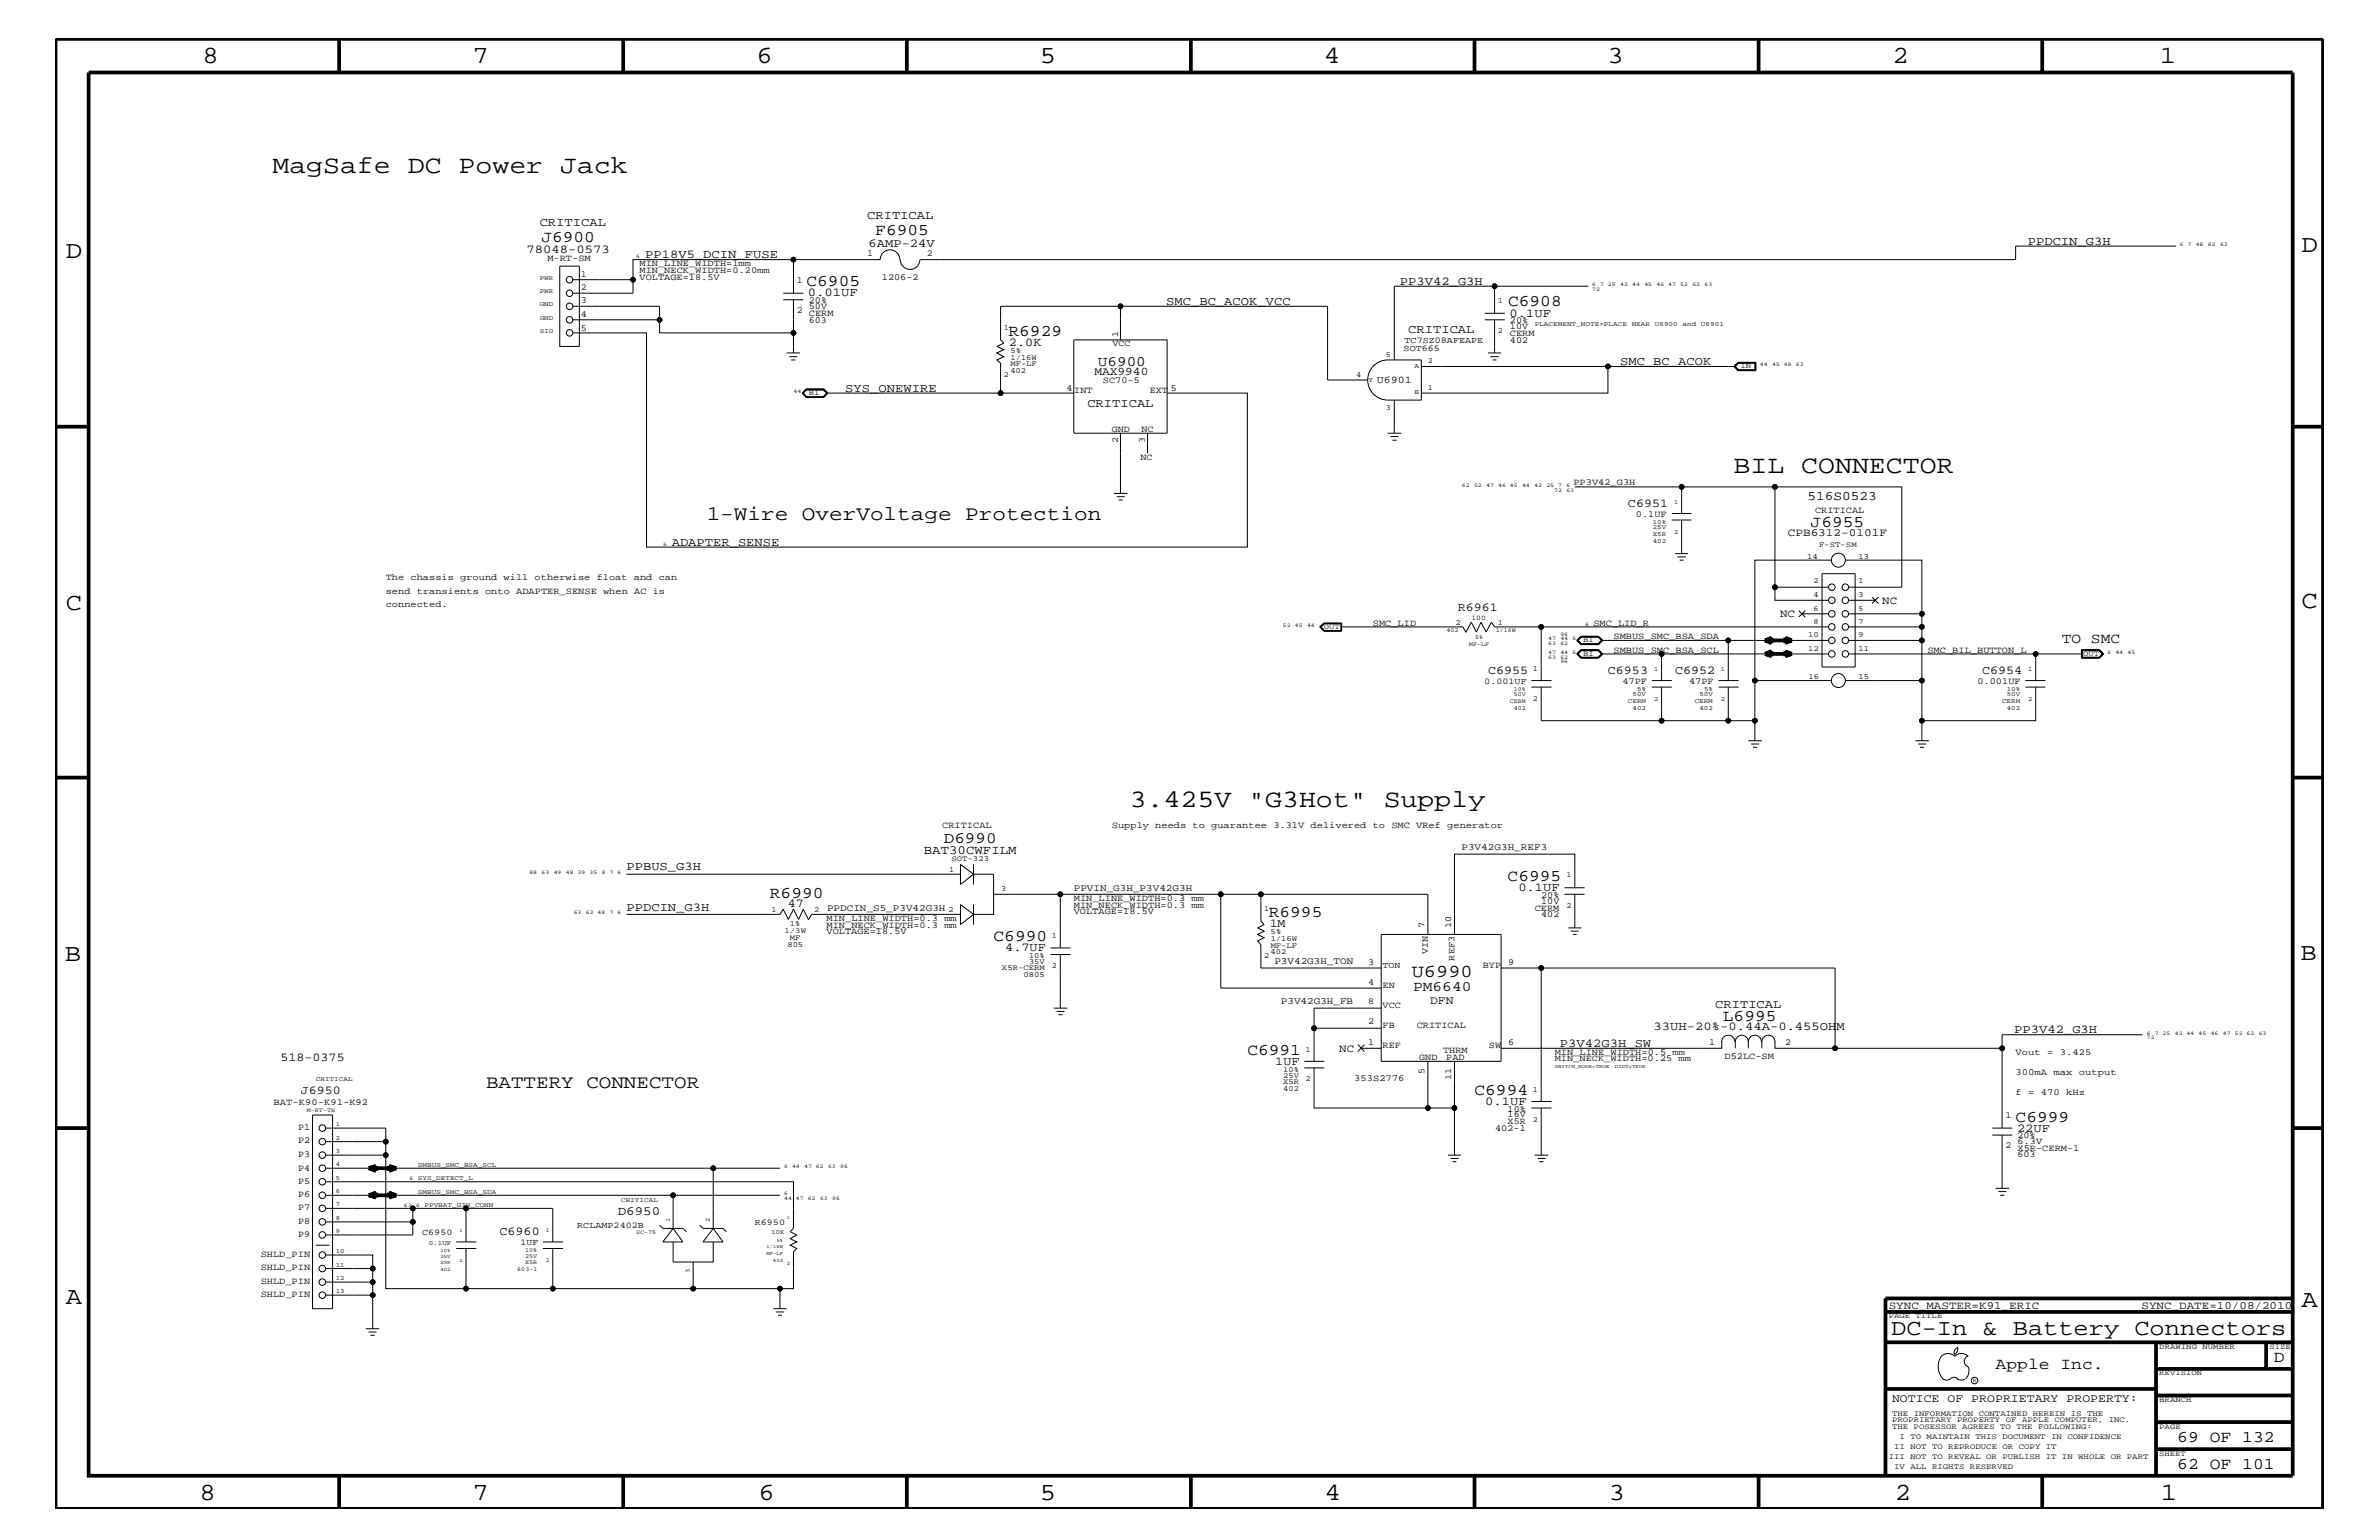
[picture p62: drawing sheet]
<svg xmlns="http://www.w3.org/2000/svg" width="432mm" height="279mm" viewBox="0 0 432 279" stroke-linecap="round" stroke-linejoin="round" font-family="sans-serif">
<defs><g id="words">
<g font-size="4.6">
<text x="49.4" y="31.4">MagSafe DC Power Jack</text>
<text x="314.6" y="85.9">BIL CONNECTOR</text>
<text x="205.1" y="146.5">3.425V &quot;G3Hot&quot; Supply</text>
</g>
<g font-size="4.5">
<text x="36.7" y="11.5">8</text>
<text x="85.8" y="11.5">7</text>
<text x="137.3" y="11.5">6</text>
<text x="188.7" y="11.5">5</text>
<text x="240.3" y="11.5">4</text>
<text x="291.8" y="11.5">3</text>
<text x="343.5" y="11.5">2</text>
<text x="392" y="11.5">1</text>
<text x="11.9" y="46.8">D</text>
<text x="417.8" y="45.7">D</text>
<text x="11.9" y="110.6">C</text>
<text x="417.7" y="110.3">C</text>
<text x="11.8" y="174.3">B</text>
<text x="417.6" y="174.2">B</text>
<text x="11.9" y="236.7">A</text>
<text x="417.7" y="237.1">A</text>
<text x="36.2" y="272.1">8</text>
<text x="85.8" y="272.1">7</text>
<text x="137.7" y="272.1">6</text>
<text x="188.7" y="272.1">5</text>
<text x="240.4" y="272.1">4</text>
<text x="292" y="272.1">3</text>
<text x="343.9" y="272.1">2</text>
<text x="392.2" y="272.1">1</text>
</g>
<text font-size="4.1" x="343.3" y="242.3">DC-In &amp; Battery Connectors</text>
<text font-size="3.7" x="128.3" y="94.3">1-Wire OverVoltage Protection</text>
<text font-size="3.4" x="88.2" y="197.4">BATTERY CONNECTOR</text>
<text font-size="3.3" x="256.2" y="177.3">U6990</text>
<g font-size="3">
<text x="98.3" y="44">J6900</text>
<text x="158.9" y="42.7">F6905</text>
<text x="146.4" y="51.9">C6905</text>
<text x="273.7" y="55.6">C6908</text>
<text x="183" y="60.9">R6929</text>
<text x="328.6" y="95.6">J6955</text>
<text x="273.6" y="159.9">C6995</text>
<text x="139.7" y="162.8">R6990</text>
<text x="230.3" y="166.4">R6995</text>
<text x="180.3" y="170.7">C6990</text>
<text x="312.7" y="185.2">L6995</text>
<text x="226.4" y="191.4">C6991</text>
<text x="267.6" y="198.7">C6994</text>
<text x="365.8" y="203.5">C6999</text>
<text x="362.2" y="248.4">Apple Inc.</text>
<text x="412.7" y="247.1">D</text>
<text x="395.2" y="261.6">69 OF 132</text>
<text x="395.2" y="266.6">62 OF 101</text>
</g>
<text font-size="2.9" x="171.3" y="153">D6990</text>
<g font-size="2.6">
<text x="199.3" y="66.4">U6900</text>
<text x="374.2" y="116.6">TO SMC</text>
<text x="256.5" y="179.9">PM6640</text>
</g>
<text font-size="2.4" x="328" y="90.7">516S0523</text>
<g font-size="2.3">
<text x="167.7" y="154.9">BAT30CWFILM</text>
<text x="112.1" y="220.4">D6950</text>
</g>
<g font-size="2.2">
<text x="98" y="41">CRITICAL</text>
<text x="157.4" y="39.8">CRITICAL</text>
<text x="95.6" y="45.9">78048-0573</text>
<text x="117.1" y="46.8">PP18V5_DCIN_FUSE</text>
<text x="157.6" y="44.7">6AMP-24V</text>
<text x="368" y="44.4">PPDCIN_G3H</text>
<text x="146.6" y="53.8">0.01UF</text>
<text x="254.1" y="51.7">PP3V42_G3H</text>
<text x="211.7" y="55.3">SMC_BC_ACOK_VCC</text>
<text x="274" y="57.4">0.1UF</text>
<text x="183.1" y="62.8">2.0K</text>
<text x="255.6" y="60.4">CRITICAL</text>
<text x="153.4" y="71.1">SYS_ONEWIRE</text>
<text x="294" y="66.2">SMC_BC_ACOK</text>
<text x="197.4" y="73.8">CRITICAL</text>
<text x="295.5" y="92">C6951</text>
<text x="121.9" y="99">ADAPTER_SENSE</text>
<text x="264.6" y="110.8">R6961</text>
<text x="270.1" y="122.3">C6955</text>
<text x="291.8" y="122.3">C6953</text>
<text x="304" y="122.3">C6952</text>
<text x="359.7" y="122.3">C6954</text>
<text x="113.7" y="157.9">PPBUS_G3H</text>
<text x="275.6" y="161.7">0.1UF</text>
<text x="113.7" y="165.2">PPDCIN_G3H</text>
<text x="143" y="164.5">47</text>
<text x="182.5" y="172.6">4.7UF</text>
<text x="230.5" y="168.2">1M</text>
<text x="311.3" y="182.9">CRITICAL</text>
<text x="283.1" y="189.9">P3V42G3H_SW</text>
<text x="300.1" y="186.9">33UH-20%-0.44A-0.455OHM</text>
<text x="365.6" y="187.5">PP3V42_G3H</text>
<text x="50.9" y="192.6">518-0375</text>
<text x="231.5" y="193.2">1UF</text>
<text x="54.6" y="198.5">J6950</text>
<text x="269.6" y="200.4">0.1UF</text>
<text x="366.1" y="205.3">22UF</text>
<text x="90.7" y="224.1">C6960</text>
</g>
<g font-size="2.1">
<text x="198.6" y="68.1">MAX9940</text>
<text x="259.6" y="182.2">DFN</text>
<text x="343.4" y="254.4">NOTICE OF PROPRIETARY PROPERTY:</text>
</g>
<g font-size="2">
<text x="324.5" y="97.3">CPB6312-0101F</text>
<text x="323.1" y="112">NC</text>
<text x="341.6" y="109.5">NC</text>
<text x="243.1" y="190.8">NC</text>
<text x="342.8" y="237.4">SYNC_MASTER=K91_ERIC</text>
<text x="388.7" y="237.4">SYNC_DATE=10/08/2010</text>
</g>
<text font-size="1.9" x="249.9" y="69.5">U6901</text>
<g font-size="1.8">
<text x="265.3" y="154.3">P3V42G3H_REF3</text>
<text x="194.9" y="161.6">PPVIN_G3H_P3V42G3H</text>
<text x="150.1" y="165.2">PPDCIN_S5_P3V42G3H</text>
<text x="231.3" y="174.9">P3V42G3H_TON</text>
<text x="232.5" y="182.2">P3V42G3H_FB</text>
</g>
<g font-size="1.7">
<text x="99.4" y="47.4">M-RT-SM</text>
<text x="157.4" y="46.5">1</text>
<text x="168.2" y="46.5">2</text>
<text x="105.4" y="50.2">1</text>
<text x="105.4" y="52.7">2</text>
<text x="116.1" y="50.7">VOLTAGE=18.5V</text>
<text x="116.1" y="48.3">MIN_LINE_WIDTH=1mm</text>
<text x="116.1" y="49.6">MIN_NECK_WIDTH=0.20mm</text>
<text x="144.6" y="51.3">1</text>
<text x="160.1" y="50.7">1206-2</text>
<text x="105.4" y="55.1">3</text>
<text x="105.4" y="57.5">4</text>
<text x="105.4" y="60">5</text>
<text x="144.6" y="56.8">2</text>
<text x="146.8" y="58.5">603</text>
<text x="146.8" y="57.3">CERM</text>
<text x="146.8" y="56.1">50V</text>
<text x="146.8" y="55">20%</text>
<text x="274.1" y="59.7">10V</text>
<text x="274.1" y="58.6">20%</text>
<text x="201.9" y="62.9">VCC</text>
<text x="202.9" y="61.1" transform="rotate(-90 202.9 61.1)">1</text>
<text x="274.1" y="62.2">402</text>
<text x="274.1" y="60.9">CERM</text>
<text x="193.5" y="70.9">4</text>
<text x="195" y="71.3">INT</text>
<text x="200.2" y="69.5">SC70-5</text>
<text x="208.7" y="71.3">EXT</text>
<text x="212.5" y="70.9">5</text>
<text x="201.8" y="78.4">GND</text>
<text x="202.9" y="80.4" transform="rotate(-90 202.9 80.4)">2</text>
<text x="207" y="83.5">NC</text>
<text x="207.2" y="78.3">NC</text>
<text x="207.8" y="80.5" transform="rotate(-90 207.8 80.5)">3</text>
<text x="285.6" y="88.1">PP3V42_G3H</text>
<text x="296.9" y="93.8">0.1UF</text>
<text x="329.4" y="93.2">CRITICAL</text>
<text x="70" y="105.3">The chassis ground will otherwise float and can</text>
<text x="70" y="107.7">send transients onto ADAPTER_SENSE when AC is</text>
<text x="70" y="110.2">connected.</text>
<text x="249.2" y="113.6">SMC_LID</text>
<text x="289.2" y="113.6">SMC_LID_R</text>
<text x="292.9" y="115.9">SMBUS_SMC_BSA_SDA</text>
<text x="292.9" y="118.4">SMBUS_SMC_BSA_SCL</text>
<text x="349.8" y="118.4">SMC_BIL_BUTTON_L</text>
<text x="294.5" y="124.1">47PF</text>
<text x="306.6" y="124.1">47PF</text>
<text x="358.9" y="124.1">0.001UF</text>
<text x="171" y="150.1">CRITICAL</text>
<text x="201.8" y="150.1">Supply needs to guarantee 3.31V delivered to SMC VRef generator</text>
<text x="150" y="167.1">MIN_LINE_WIDTH=0.3 mm</text>
<text x="194.9" y="164.7">MIN_NECK_WIDTH=0.3 mm</text>
<text x="194.9" y="163.5">MIN_LINE_WIDTH=0.3 mm</text>
<text x="194.9" y="165.9">VOLTAGE=18.5V</text>
<text x="278.6" y="165.2">CERM</text>
<text x="279.7" y="166.4">402</text>
<text x="279.7" y="162.8">20%</text>
<text x="279.7" y="163.9">10V</text>
<text x="150" y="169.5">VOLTAGE=18.5V</text>
<text x="150" y="168.3">MIN_NECK_WIDTH=0.3 mm</text>
<text x="258.6" y="168.3" transform="rotate(-90 258.6 168.3)">7</text>
<text x="259.2" y="173.1" transform="rotate(-90 259.2 173.1)">VIN</text>
<text x="263.4" y="168.3" transform="rotate(-90 263.4 168.3)">10</text>
<text x="248.3" y="178.7">4</text>
<text x="248.3" y="175">3</text>
<text x="251" y="179.3">EN</text>
<text x="264" y="174.3" transform="rotate(-90 264 174.3)">REF3</text>
<text x="269.2" y="175.6">BYP</text>
<text x="273.7" y="175">9</text>
<text x="248.3" y="185.9">2</text>
<text x="248.3" y="182.2">8</text>
<text x="251" y="182.9">VCC</text>
<text x="248.3" y="189.5">1</text>
<text x="251" y="186.5">FB</text>
<text x="251" y="190.2">REF</text>
<text x="257.1" y="186.5">CRITICAL</text>
<text x="261.9" y="191.1">THRM</text>
<text x="270.3" y="190.2">SW</text>
<text x="273.7" y="189.5">6</text>
<text x="282.2" y="191.4">MIN_LINE_WIDTH=0.5 mm</text>
<text x="310.2" y="189.5">1</text>
<text x="324" y="189.5">2</text>
<text x="365.8" y="191.4">Vout = 3.425</text>
<text x="245.8" y="196.2">353S2776</text>
<text x="257.6" y="192.3">GND</text>
<text x="258.6" y="194.8" transform="rotate(-90 258.6 194.8)">5</text>
<text x="262.5" y="192.3">PAD</text>
<text x="263.4" y="195.9" transform="rotate(-90 263.4 195.9)">11</text>
<text x="282.2" y="192.6">MIN_NECK_WIDTH=0.25 mm</text>
<text x="313" y="192.1">D52LC-SM</text>
<text x="365.8" y="195">300mA max output</text>
<text x="49.7" y="200.4">BAT-K90-K91-K92</text>
<text x="273.6" y="202.7">16V</text>
<text x="273.6" y="201.7">10%</text>
<text x="273.6" y="204">X5R</text>
<text x="364" y="202.9">1</text>
<text x="365.8" y="198.7">f = 470 kHz</text>
<text x="54.1" y="209.9">P3</text>
<text x="54.1" y="205.1">P1</text>
<text x="54.1" y="207.5">P2</text>
<text x="271.4" y="205.2">402-1</text>
<text x="364" y="208.3">2</text>
<text x="366.2" y="208.8">X5R-CERM-1</text>
<text x="366.2" y="206.5">20%</text>
<text x="366.2" y="207.6">6.3V</text>
<text x="54.1" y="212.4">P4</text>
<text x="54.1" y="214.7">P5</text>
<text x="366.2" y="210">603</text>
<text x="54.1" y="217.2">P6</text>
<text x="54.1" y="219.6">P7</text>
<text x="54.1" y="222">P8</text>
<text x="54.1" y="224.5">P9</text>
<text x="47.3" y="228.1">SHLD_PIN</text>
<text x="47.3" y="230.5">SHLD_PIN</text>
<text x="47.3" y="232.9">SHLD_PIN</text>
<text x="47.3" y="235.4">SHLD_PIN</text>
</g>
<g font-size="1.6">
<text x="254.8" y="63.6">SOT665</text>
<text x="254.9" y="62.2">TC7SZ08AFEAPE</text>
<text x="269.4" y="124.1">0.001UF</text>
<text x="251" y="175.6">TON</text>
<text x="76.6" y="224.1">C6950</text>
<text x="94.5" y="225.9">1UF</text>
<text x="104.8" y="222.9">RCLAMP2402B</text>
<text x="137" y="222.2">R6950</text>
</g>
<g font-size="1.4">
<text x="182.2" y="59.8">1</text>
<text x="271.9" y="55">1</text>
<text x="183.4" y="64">5%</text>
<text x="183.4" y="65.3">1/16W</text>
<text x="251.5" y="64.7">5</text>
<text x="259.2" y="65.9">2</text>
<text x="271.9" y="60.4">2</text>
<text x="146.8" y="71.7">BI</text>
<text x="182.2" y="68.4">2</text>
<text x="183.4" y="67.7">402</text>
<text x="183.4" y="66.5">MF-LF</text>
<text x="246.1" y="68.4">4</text>
<text x="259.2" y="70.7">1</text>
<text x="315.9" y="66.8">IN</text>
<text x="251.5" y="74.4">3</text>
<text x="328" y="101.4">14</text>
<text x="330.2" y="99.3">F-ST-SM</text>
<text x="337.3" y="101.4">13</text>
<text x="329.2" y="105.9">2</text>
<text x="337.3" y="105.9">1</text>
<text x="264.2" y="113.4">2</text>
<text x="271.9" y="113.4">1</text>
<text x="329.2" y="108.3">4</text>
<text x="329.2" y="110.8">6</text>
<text x="329.2" y="113.1">8</text>
<text x="337.3" y="108.3">3</text>
<text x="337.3" y="110.8">5</text>
<text x="337.3" y="113.1">7</text>
<text x="240.3" y="114.2">OUT</text>
<text x="287.4" y="119">BI</text>
<text x="287.4" y="116.5">BI</text>
<text x="328.2" y="115.6">10</text>
<text x="328.2" y="118.1">12</text>
<text x="337.3" y="115.6">9</text>
<text x="337.3" y="118.1">11</text>
<text x="378.1" y="119">OUT</text>
<text x="278.2" y="121.7">1</text>
<text x="328.3" y="123.1">16</text>
<text x="337.3" y="123.1">15</text>
<text x="278.2" y="127.1">2</text>
<text x="172.3" y="158.2">1</text>
<text x="172.7" y="156.2">SOT-323</text>
<text x="181.7" y="161.7">3</text>
<text x="284.3" y="159.2">1</text>
<text x="140" y="165.6">1</text>
<text x="147.7" y="165.6">2</text>
<text x="172.1" y="165.6">2</text>
<text x="229.4" y="165.3">1</text>
<text x="284.3" y="164.7">2</text>
<text x="142.4" y="169.3">1/3W</text>
<text x="142.9" y="171.7">805</text>
<text x="143.4" y="170.5">MF</text>
<text x="143.4" y="168.1">1%</text>
<text x="186.8" y="173.8">10%</text>
<text x="190.9" y="170.1">1</text>
<text x="229.4" y="173.8">2</text>
<text x="230.6" y="169.5">5%</text>
<text x="230.6" y="173.2">402</text>
<text x="230.6" y="170.7">1/16W</text>
<text x="230.6" y="172">MF-LF</text>
<text x="181.9" y="176.1">X5R-CERM</text>
<text x="185.8" y="177.3">0805</text>
<text x="186.8" y="174.9">35V</text>
<text x="190.9" y="175.6">2</text>
<text x="237" y="190.8">1</text>
<text x="232.9" y="197.9">402</text>
<text x="232.9" y="195.5">25V</text>
<text x="232.9" y="196.7">X5R</text>
<text x="232.9" y="194.4">10%</text>
<text x="237" y="196.2">2</text>
<text x="278.2" y="198.1">1</text>
<text x="278.2" y="203.5">2</text>
<text x="342.8" y="239.2">PAGE TITLE</text>
<text x="391.9" y="244.7">DRAWING NUMBER</text>
<text x="411.9" y="244.7">SIZE</text>
<text x="391.9" y="249.5">REVISION</text>
<text x="343.4" y="256.8">THE INFORMATION CONTAINED HEREIN IS THE</text>
<text x="391.9" y="254.4">BRANCH</text>
<text x="343.4" y="259.3">THE POSESSOR AGREES TO THE FOLLOWING:</text>
<text x="343.4" y="258">PROPRIETARY PROPERTY OF APPLE COMPUTER, INC.</text>
<text x="343.8" y="262.9">II NOT TO REPRODUCE OR COPY IT</text>
<text x="344.8" y="261.1">I TO MAINTAIN THIS DOCUMENT IN CONFIDENCE</text>
<text x="391.9" y="259.3">PAGE</text>
<text x="342.8" y="264.7">III NOT TO REVEAL OR PUBLISH IT IN WHOLE OR PART</text>
<text x="343.8" y="266.6">IV ALL RIGHTS RESERVED</text>
<text x="391.9" y="264.1">SHEET</text>
</g>
<g font-size="1.3">
<text x="248.4" y="69.3">Y</text>
<text x="256.7" y="71.6">B</text>
<text x="256.7" y="66.8">A</text>
<text x="267.1" y="112.5">100</text>
</g>
<g font-size="1.2">
<text x="98" y="53.2">PWR</text>
<text x="98" y="50.7">PWR</text>
<text x="98" y="55.6">GND</text>
<text x="98" y="58">GND</text>
<text x="278.6" y="59.2">PLACEMENT_NOTE=PLACE</text>
<text x="296.2" y="59.2">NEAR</text>
<text x="300.4" y="59.2">U6900</text>
<text x="305.4" y="59.2">and</text>
<text x="308.7" y="59.2">U6901</text>
<text x="98" y="60.4">SIG</text>
<text x="300" y="95">10%</text>
<text x="303.9" y="91.4">1</text>
<text x="300" y="98.5">402</text>
<text x="300" y="97.3">X5R</text>
<text x="300" y="96">25V</text>
<text x="303.9" y="96.8">2</text>
<text x="297.2" y="125.3">5%</text>
<text x="300.2" y="121.7">1</text>
<text x="309.3" y="125.3">5%</text>
<text x="312.3" y="121.7">1</text>
<text x="364.2" y="125.3">10%</text>
<text x="368.1" y="121.7">1</text>
<text x="295.5" y="127.6">CERM</text>
<text x="296.3" y="128.8">402</text>
<text x="296.3" y="126.4">50V</text>
<text x="300.2" y="127.1">2</text>
<text x="307.6" y="127.6">CERM</text>
<text x="308.4" y="128.8">402</text>
<text x="308.4" y="126.4">50V</text>
<text x="312.3" y="127.1">2</text>
<text x="363.4" y="127.6">CERM</text>
<text x="364.2" y="128.8">402</text>
<text x="364.2" y="126.4">50V</text>
<text x="368.1" y="127.1">2</text>
<text x="57.3" y="196.2">CRITICAL</text>
<text x="61" y="209.2">3</text>
<text x="61" y="206.8">2</text>
<text x="61" y="204.3">1</text>
<text x="61" y="214.1">5</text>
<text x="61" y="211.6">4</text>
<text x="75.9" y="211.7">SMBUS_SMC_BSA_SCL</text>
<text x="75.9" y="214.2">SYS_DETECT_L</text>
<text x="61" y="221.3">8</text>
<text x="61" y="218.9">7</text>
<text x="61" y="216.4">6</text>
<text x="75.9" y="216.6">SMBUS_SMC_BSA_SDA</text>
<text x="77" y="219">PPVBAT_G3H_CONN</text>
<text x="112.7" y="218">CRITICAL</text>
<text x="121.6" y="221.7" transform="rotate(-90 121.6 221.7)">1</text>
<text x="128.9" y="221.7" transform="rotate(-90 128.9 221.7)">2</text>
<text x="61" y="227.4">10</text>
<text x="61" y="223.7">9</text>
<text x="77.8" y="225.9">0.1UF</text>
<text x="140" y="224">10K</text>
<text x="61" y="232.2">12</text>
<text x="61" y="229.8">11</text>
<text x="125.2" y="230.9" transform="rotate(-90 125.2 230.9)">3</text>
<text x="61" y="234.6">13</text>
</g>
<g font-size="1.1">
<text x="262.6" y="114.8">402</text>
<text x="266.7" y="117.2">MF-LF</text>
<text x="267.8" y="115.9">5%</text>
<text x="271.5" y="114.8">1/16W</text>
<text x="274.7" y="125.3">10%</text>
<text x="274.1" y="127.6">CERM</text>
<text x="274.7" y="128.8">402</text>
<text x="274.7" y="126.4">50V</text>
<text x="55.7" y="201.8">M-RT-TH</text>
<text x="95.3" y="227.1">10%</text>
<text x="99.1" y="223.5">1</text>
<text x="115.4" y="224">SC-75</text>
<text x="93.9" y="230.7">603-1</text>
<text x="95.3" y="229.4">X5R</text>
<text x="95.3" y="228.2">25V</text>
<text x="99.1" y="229">2</text>
</g>
<g font-size="1">
<text x="115.5" y="46.8">6</text>
<text x="395.6" y="44.6">6</text>
<text x="397.1" y="44.6">7</text>
<text x="398.5" y="44.6">48</text>
<text x="400.7" y="44.6">62</text>
<text x="402.9" y="44.6">63</text>
<text x="289" y="51.9">6</text>
<text x="289" y="52.9">72</text>
<text x="290.4" y="51.9">7</text>
<text x="291.8" y="51.9">25</text>
<text x="294.1" y="51.9">42</text>
<text x="296.3" y="51.9">44</text>
<text x="298.5" y="51.9">45</text>
<text x="300.7" y="51.9">46 47</text>
<text x="305" y="51.9">52</text>
<text x="307.2" y="51.9">62</text>
<text x="309.4" y="51.9">63</text>
<text x="144" y="71.3">44</text>
<text x="319.4" y="66.5">44</text>
<text x="321.7" y="66.5">45 48</text>
<text x="326" y="66.5">63</text>
<text x="265.3" y="88.3">62</text>
<text x="267.5" y="88.3">52</text>
<text x="269.7" y="88.3">47</text>
<text x="271.9" y="88.3">46 45</text>
<text x="276.3" y="88.3">44</text>
<text x="278.5" y="88.3">42</text>
<text x="280.7" y="88.3">25 7</text>
<text x="282.1" y="89.2">72</text>
<text x="284.3" y="88.3">6</text>
<text x="284.3" y="89.2">63</text>
<text x="120.4" y="99">6</text>
<text x="232.8" y="113.7">52</text>
<text x="235" y="113.7">45</text>
<text x="237.2" y="113.7">44</text>
<text x="287.7" y="113.6">6</text>
<text x="281" y="118.6">47</text>
<text x="281" y="119.5">63</text>
<text x="281" y="116.2">47</text>
<text x="281" y="117">63</text>
<text x="283.2" y="118.6">44</text>
<text x="283.2" y="119.5">62</text>
<text x="283.2" y="116.2">44</text>
<text x="283.2" y="117">62</text>
<text x="283.2" y="115.3">96</text>
<text x="285.4" y="118.6">6</text>
<text x="285.4" y="116.2">6</text>
<text x="382.5" y="118.6">6</text>
<text x="384" y="118.6">44</text>
<text x="386.2" y="118.6">45</text>
<text x="283.2" y="120.3">96</text>
<text x="96.1" y="158.6">88</text>
<text x="98.3" y="158.6">63</text>
<text x="100.5" y="158.6">49</text>
<text x="102.7" y="158.6">48 39</text>
<text x="107" y="158.6">35</text>
<text x="109.2" y="158.6">8</text>
<text x="110.7" y="158.6">7</text>
<text x="112.1" y="158.6">6</text>
<text x="104.1" y="165.9">63</text>
<text x="106.3" y="165.9">62 48</text>
<text x="110.7" y="165.9">7</text>
<text x="112.1" y="165.9">6</text>
<text x="389.6" y="187.7">6</text>
<text x="389.7" y="188.6">72</text>
<text x="391.1" y="187.7">7</text>
<text x="392.5" y="187.7">25</text>
<text x="394.7" y="187.7">42 44</text>
<text x="399.1" y="187.7">45</text>
<text x="401.3" y="187.7">46</text>
<text x="403.5" y="187.7">47</text>
<text x="405.7" y="187.7">52 62</text>
<text x="410" y="187.7">63</text>
<text x="74.3" y="214.2">6</text>
<text x="142.3" y="211.9">6</text>
<text x="143.8" y="211.9">44</text>
<text x="146" y="211.9">47 62</text>
<text x="150.3" y="211.9">63</text>
<text x="152.5" y="211.9">96</text>
<text x="73.3" y="219">63</text>
<text x="75.5" y="219">6</text>
<text x="142.3" y="217.7">44 47</text>
<text x="142.3" y="216.9">6</text>
<text x="146.6" y="217.7">62</text>
<text x="148.9" y="217.7">63</text>
<text x="151.1" y="217.7">96</text>
<text x="358.1" y="250.7">R</text>
</g>
<g font-size=".9">
<text x="282.2" y="193.7">SWITCH_NODE=TRUE</text>
<text x="293.1" y="193.7">DIDT=TRUE</text>
<text x="142.8" y="221.1">1</text>
<text x="79.9" y="227.1">10%</text>
<text x="83.4" y="223.5">1</text>
<text x="139.1" y="227.7">MF-LF</text>
<text x="139.1" y="226.5">1/16W</text>
<text x="141" y="225.3">5%</text>
<text x="79.9" y="229.4">X5R</text>
<text x="79.9" y="230.7">402</text>
<text x="79.9" y="228.2">25V</text>
<text x="83.4" y="229">2</text>
<text x="140.3" y="229">402</text>
<text x="142.8" y="229.6">2</text>
</g>
</g></defs>
<g fill="none" stroke="#000" stroke-width=".18">
<path d="M101.6 48.3h3.6v14.6h-3.6zM104 58h15.7v2.4h24.3M104 50.7h10.9v2.5h-10.9M104 55.6h15.7v2.4M142.2 54.4h3.6M142.2 53.2h3.6M144 54.4v9.6M144 47.1h-29.1v3.6M163.3 47.1a1.78 1.78 0 0 0-1.8-1.8 1.78 1.78 0 0 0-1.7 1.8h-15.8v6.1M163.4 47.1a1.78 1.78 0 0 0 1.8 1.8 1.78 1.78 0 0 0 1.8-1.8M203.4 55.6v6.1M269.5 58h3.6"/>
<path d="M269.5 56.8h3.6M271.3 58v6M271.3 51.9h-18.2v13.4M288.3 51.9h-17v4.9M395 44.6h-29.2v2.5h-198.8M104 60.4h13.3v38.9h109.1v-28h-14.6M142.7 64h2.5M143.3 64.7h1.4M143.6 65.3h.8M145.6 71.3l.8 .8h3.1M145.6 71.3l.7 .8h3.2M145.6 71.3l.8-.7h3.1l.7 .7-.7 .8"/>
<path d="M145.6 71.3l.7-.7h3.2l.8 .7-.8 .8M149.4 70.7h-3l-.6 .6 .6 .7h3M149.4 70.7l.7 .6-.7 .7M149.4 70.7l.6 .6-.6 .7M149.4 70.7h-3l-.7 .6 .7 .7h3M150 71.3h44.9M194.9 61.7h16.9v16.9h-16.9zM203.4 78.6v10.9M208.3 78.6v3.6M248.2 68.9h-7.2v-13.3h-59.4v6.1l.6 .6-1.3 .6 1.3 .5-1.3 .6 1.3 .7-1.3 .6 .7 .6v5.4M251.8 72.6a3.6 3.6 0 0 1-3.6-3.7 3.6 3.6 0 0 1 3.7-3.6h6.1v7.3h-6.1M251.9 78.6h2.4"/>
<path d="M252.4 79.2h1.4M252.7 79.9h.8M253.1 72.6v6M258 66.5h33.8M270.1 64h2.4M270.5 64.7h1.5M270.9 65.3h.7M314.7 66.5l.8-.8h3.2v1.6h-3.2zM315 66.5l.6-.6h2.9v1.2h-2.9zM315 66.5h-23.2v4.8h-33.8M315.5 65.8l-.7 .7 .7 .7M315.5 65.8h3.2"/>
<path d="M315.5 67.2h3.2M315.5 65.8l-.6 .7 .6 .7M318.6 65.8v1.4M202.2 89.5h2.4M202.7 90.1h1.4M203 90.7h.8M285.8 88.3h19.4v4.9M303.4 93.2h3.6M303.4 94.3h3.6M305.2 88.3h40v18.2h-9.7M305.2 94.3v6.1M322.2 88.3v20.6h9.7"/>
<path d="M240.3 113.1l-.7 .6 .7 .8M240.3 113.1l-.8 .6 .8 .8M240.3 113.1h3.2v1.4h-3.2M240.4 113.1l-.6 .6 .6 .7M240.4 113.1l-.7 .6 .7 .7M240.4 113.1h3v1.3h-3M243.4 113.7h22.1l.6 1.1M279.7 113.7h-8.4l-.6-.8-1 1.8-.9-1.8-.8 1.8-1-1.8-.9 1.8M286.2 118.6l.7-.7h3.3l.7 .7-.7 .8h-3.3zM286.2 116.2l.7-.8h3.3l.7 .8-.7 .8h-3.3zM286.3 118.6l.7-.7h3.2l.6 .7-.6 .7h-3.2zM286.3 116.2l.7-.7h3.2l.6 .7-.6 .7h-3.2z"/>
<path d="M286.3 118.6l.7-.6h3.1l.6 .6-.6 .7h-3.1zM286.3 116.2l.7-.7h3.1l.6 .7-.6 .7h-3.1zM286.4 118.6l.6-.5h3.1l.6 .5-.6 .6h-3.1zM286.4 116.2l.6-.6h3.1l.6 .6-.6 .6h-3.1zM290.7 118.6h10.9v4.9M290.7 116.2h41.2M301.6 118.6h30.3M304 100.4h2.4M304.5 101h1.5M304.9 101.6h.7M313.7 116.2v7.3M322.2 106.5h9.7"/>
<path d="M326.5 110.8l1.2 1.2M327.1 111.4h4.8M327.7 110.8l-1.2 1.2M330.7 104.1h6v16.9h-6zM331.9 113.7h-52.2v9.8M332.4 101.6h-13.9v21.9h13.9M335 101.6h13.8v9.8h-13.3M335.5 113.7h13.3v2.5h-13.3M335.5 118.6h34M335.5 108.9h4.9M339.8 108.3l1.2 1.2M341 108.3l-1.2 1.2"/>
<path d="M348.8 111.4v2.3M348.8 116.2v7.3M377.8 117.9h3.3l.7 .7-.7 .8h-3.3zM377.9 117.9v1.4h3.1M377.9 118h3.1l.7 .6-.7 .7M378 118.1h3l.6 .5-.6 .6h-3zM378 118.6h-8.5v4.9M381 117.9l.8 .7-.8 .7M278 123.5h3.6M278 124.7h3.6M279.7 124.7v6.1h21.9M299.8 124.7h3.6"/>
<path d="M299.8 123.5h3.6M301.6 124.7v6.1h12.1M311.9 124.7h3.7M311.9 123.5h3.7M313.7 130.8h4.8M313.7 124.7v6.1M317.3 134.4h2.5M317.8 135h1.5M318.2 135.6h.7M318.5 123.5v10.9M335 123.5h13.8v7.3M347.6 134.4h2.5"/>
<path d="M348.1 135h1.5M348.5 135.6h.8M367.6 124.7h3.7M367.6 123.5h3.7M369.5 124.7v6.1h-20.7v3.6M113.7 158.6h60.6M176.7 158.6l-2.4-1.8v3.7l2.4-1.9h3.6v7.3h-3.6M176.7 156.8v3.7M113.7 165.9h27.9l.6-.9 .9 1.8 .9-1.8 .9 1.8 .9-1.8 .9 1.8M174.3 165.9h-27l-.6 1M174.3 164.1l2.4 1.8-2.4 1.9zM176.7 164.1v3.7"/>
<path d="M180.3 162.2h48.6M190.7 173.2h3.6M190.7 172h3.6M192.4 162.2v9.8M192.4 173.2v9.7M221.6 162.2v17.1h29.1M250.7 169.5h21.8v23.1h-21.8zM259.2 169.5v-7.3h-30.3v4.9l.5 .7-1.1 .5 1.1 .6-1.1 .6 1.1 .6-1.1 .6 .6 .7v4.2h21.8M272.5 175.6h60.6v14.6M279.7 175.6v24.2M284 161.1h3.6M284 162.2h3.6"/>
<path d="M284.6 168.3h2.4M285.1 168.9h1.4M285.5 169.5h.7M285.8 161.1v-6.1h-21.8v14.5M285.8 162.2v6.1M191.3 182.9h2.4M191.8 183.5h1.4M192.1 184.1h.8M236.7 193.7h3.7M236.7 192.6h3.7M238.5 193.7v7.3h20.7M238.5 186.5v6.1"/>
<path d="M246.5 189.5l1.1 1.3M247.1 190.2h3.6M247.6 189.5l-1.1 1.3M250.7 182.9h-12.2v3.6h12.2M259.2 192.6v8.4h4.8v-8.4M278 199.8h3.6M312.5 188.9v1.3h-40M312.5 189a1.19 1.19 0 0 1 1.2-1.2 1.19 1.19 0 0 1 1.2 1.2M315 188.9v1.3M315 189a1.19 1.19 0 0 1 1.1-1.2 1.19 1.19 0 0 1 1.2 1.2 1.19 1.19 0 0 1 1.2-1.2 1.19 1.19 0 0 1 1.2 1.2M317.3 188.9v1.3M319.8 188.9v1.3"/>
<path d="M319.8 189a1.19 1.19 0 0 1 1.2-1.2 1.19 1.19 0 0 1 1.2 1.2M322.2 188.9v1.3h41.2M388.9 187.7h-25.5v17M56.7 202.3h3.7v35.1h-3.7zM59.1 214.4h84.9v8.5l-.6 .6 1.2 .6-1.2 .6 1.2 .6-1.2 .6 1.2 .6-.6 .6v6.7h-18.2v-4.8M59.1 209.6h10.9v24.2h14.6M59.1 207.1h10.9v2.5M59.1 216.9h63.1M59.1 204.7h10.9v2.4M59.1 211.9h70.4M59.1 219.2h15.8M84.6 219.2h-9.7v2.5"/>
<path d="M141.6 216.9h-19.4v6M141.6 211.9h-12.1v11M262.8 209.6h2.4M263.3 210.2h1.5M263.7 210.8h.6M264 201v8.6M278 201h3.6M278.6 209.6h2.4M279.1 210.2h1.4M279.4 210.8h.8M279.7 201v8.6M361.6 204.7h3.7"/>
<path d="M361.6 205.9h3.7M362.2 215.6h2.5M362.7 216.2h1.5M363.1 216.9h.7M363.4 205.9v9.7M57.3 225.9h2.5M59.1 232.6h8.5v2.4h-8.5M59.1 227.7h8.5v2.5h-8.5M59.1 221.7h15.8v2.4h-15.8M67.6 230.2v2.4M67.6 235v6.1M82.8 225.3h3.6"/>
<path d="M82.8 226.5h3.6M84.6 226.5v7.3h15.7M84.6 225.3v-6.1h15.7v6.1M98.6 226.5h3.6M98.6 225.3h3.6M100.3 226.5v7.3h25.5M119.7 222.3l.6 .6h3.7l.6 .6M122.2 222.9l1.8 2.4h-3.7zM122.2 225.3v3.7h7.3v-3.7M127 222.3l.6 .6h3.6l.6 .6M129.5 222.9l1.7 2.4h-3.6zM140.4 237.4h2.3"/>
<path d="M140.8 238h1.5M141.2 238.6h.7M141.6 233.8v3.6M66.4 241.1h2.4M66.9 241.7h1.4M67.2 242.3h.8M352.3 246.1a1.69 1.69 0 0 1 2.5 0 1.72 1.72 0 0 1 2.4 0M352.4 246a3.2 3.2 0 0 0 .4 4.3l.8 .1 .4-.2M354 250.2l.7-.3 .7 .3M355.2 250.2l.7 .2 .7-.2M355.3 244.4v.3a1.18 1.18 0 0 1-.6 1.1M355.4 244.4a.99 .99 0 0 0-.6 1.4"/>
<path d="M357.2 246a1.04 1.04 0 0 0-.7 1 1.04 1.04 0 0 0 .7 1M357.3 248l.1 .7a2.11 2.11 0 0 1-.6 1.5"/>
<circle cx="103.4" cy="53.2" r=".59"/>
<circle cx="103.4" cy="58" r=".59"/>
<circle cx="103.4" cy="50.7" r=".59"/>
<circle cx="103.4" cy="55.6" r=".59"/>
<circle cx="114.9" cy="50.7" r=".42"/>
<circle cx="119.7" cy="58" r=".42"/>
<circle cx="144" cy="47.1" r=".42"/>
<circle cx="203.4" cy="55.6" r=".42"/>
<circle cx="271.3" cy="51.9" r=".42"/>
<circle cx="103.4" cy="60.4" r=".59"/>
<circle cx="144" cy="60.4" r=".42"/>
<circle cx="181.6" cy="71.3" r=".42"/>
<circle cx="291.8" cy="66.5" r=".42"/>
<circle cx="305.2" cy="88.3" r=".42"/>
<circle cx="322.2" cy="88.3" r=".42"/>
<circle cx="279.7" cy="113.7" r=".42"/>
<circle cx="301.6" cy="118.6" r=".42"/>
<circle cx="313.7" cy="116.2" r=".42"/>
<circle cx="322.2" cy="106.5" r=".42"/>
<circle cx="332.5" cy="108.9" r=".59"/>
<circle cx="332.5" cy="118.6" r=".59"/>
<circle cx="332.5" cy="106.5" r=".59"/>
<circle cx="332.5" cy="111.4" r=".59"/>
<circle cx="332.5" cy="116.2" r=".59"/>
<circle cx="332.5" cy="113.7" r=".59"/>
<circle cx="333.7" cy="101.6" r="1.27"/>
<circle cx="334.9" cy="116.2" r=".59"/>
<circle cx="334.9" cy="113.7" r=".59"/>
<circle cx="334.9" cy="111.4" r=".59"/>
<circle cx="334.9" cy="106.5" r=".59"/>
<circle cx="334.9" cy="118.6" r=".59"/>
<circle cx="334.9" cy="108.9" r=".59"/>
<circle cx="348.8" cy="111.4" r=".42"/>
<circle cx="348.8" cy="113.7" r=".42"/>
<circle cx="348.8" cy="116.2" r=".42"/>
<circle cx="369.5" cy="118.6" r=".42"/>
<circle cx="301.6" cy="130.8" r=".42"/>
<circle cx="313.7" cy="130.8" r=".42"/>
<circle cx="318.5" cy="130.8" r=".42"/>
<circle cx="318.5" cy="123.5" r=".42"/>
<circle cx="333.7" cy="123.5" r="1.27"/>
<circle cx="348.8" cy="130.8" r=".42"/>
<circle cx="348.8" cy="123.5" r=".42"/>
<circle cx="192.4" cy="162.2" r=".42"/>
<circle cx="221.6" cy="162.2" r=".42"/>
<circle cx="228.9" cy="162.2" r=".42"/>
<circle cx="279.7" cy="175.6" r=".42"/>
<circle cx="238.5" cy="186.5" r=".42"/>
<circle cx="333.1" cy="190.2" r=".42"/>
<circle cx="363.4" cy="190.2" r=".42"/>
<circle cx="58.5" cy="207.1" r=".59"/>
<circle cx="58.5" cy="209.6" r=".59"/>
<circle cx="58.5" cy="204.7" r=".59"/>
<circle cx="58.5" cy="216.9" r=".59"/>
<circle cx="58.5" cy="219.2" r=".59"/>
<circle cx="58.5" cy="211.9" r=".59"/>
<circle cx="58.5" cy="214.4" r=".59"/>
<circle cx="70" cy="209.6" r=".42"/>
<circle cx="70" cy="207.1" r=".42"/>
<circle cx="74.9" cy="219.2" r=".42"/>
<circle cx="84.6" cy="219.2" r=".42"/>
<circle cx="122.2" cy="216.9" r=".42"/>
<circle cx="129.5" cy="211.9" r=".42"/>
<circle cx="259.2" cy="201" r=".42"/>
<circle cx="264" cy="201" r=".42"/>
<circle cx="58.5" cy="230.2" r=".59"/>
<circle cx="58.5" cy="235" r=".59"/>
<circle cx="58.5" cy="227.7" r=".59"/>
<circle cx="58.5" cy="221.7" r=".59"/>
<circle cx="58.5" cy="224.1" r=".59"/>
<circle cx="58.5" cy="232.6" r=".59"/>
<circle cx="67.6" cy="230.2" r=".42"/>
<circle cx="67.6" cy="235" r=".42"/>
<circle cx="67.6" cy="232.6" r=".42"/>
<circle cx="74.9" cy="221.7" r=".42"/>
<circle cx="84.6" cy="233.8" r=".42"/>
<circle cx="100.3" cy="233.8" r=".42"/>
<circle cx="125.8" cy="233.8" r=".42"/>
<circle cx="141.6" cy="233.8" r=".42"/>
<circle cx="358.4" cy="250.5" r=".59"/>
</g>
<g fill="none" stroke="#000" stroke-width=".68" stroke-linecap="butt">
<path d="M10.1 7.1h411.5v266.7h-411.5zM16.1 13.2h400v254.5h-400zM61.6 7.1v6.1M113.1 7.1v6.1M164.6 7.1v6.1M216.2 7.1v6.1M267.6 7.1v6.1M319.2 7.1v6.1M370.7 7.1v6.1M10.1 77.4h6M416.1 77.4h5.5M320.4 118.6h4.8"/>
<path d="M320.4 116.2h4.8M320.4 118.6l1.2 .1M320.4 116.2l1.2-.5v1zM320.4 118.6l1.2-.5v1zM320.4 118.6l1.2 .3M320.4 118.6l1.2 .4M320.4 116.2l1.2 .2M320.4 116.2l1.2 .3M321.6 118.5l-1.2 .1M321.6 118.4l-1.2 .2M321.6 118.2l-1.2 .4M321.6 116.1l-1.2 .1"/>
<path d="M321.6 115.9l-1.2 .3M324 118.5l1.2 .1M324 118.2l1.2 .4M324 118.4l1.2 .2M324 116.1l1.2 .1M324 115.9l1.2 .3M324 115.7l1.2 .5-1.2 .5zM324 118.1l1.2 .5-1.2 .5zM325.2 118.6l-1.2 .1M325.2 118.6l-1.2 .3M325.2 118.6l-1.2 .4M325.2 116.2l-1.2 .2"/>
<path d="M325.2 116.2l-1.2 .3M10.1 141.1h6M416.1 141.1h5.5M10.1 204.7h6M67 216.9h4.9M67 211.9h4.9M67 216.9h1.2M67 211.9l1.2-.4v1zM67 216.9l1.2-.5v.9zM67 216.9l1.2 .1M67 216.9l1.2 .3M67 211.9l1.2 .2"/>
<path d="M67 211.9l1.2 .3M67 211.9l1.2 .5M68.2 216.7l-1.2 .2M68.2 216.6l-1.2 .3M68.2 216.4l-1.2 .5M68.2 211.9h-1.2M68.2 211.7l-1.2 .2M68.2 211.6l-1.2 .3M70.6 216.7l1.3 .2M70.6 216.4l1.3 .5M70.6 216.6l1.3 .3M70.6 211.9h1.3"/>
<path d="M70.6 211.6l1.3 .3M70.6 211.7l1.3 .2M70.6 211.5l1.3 .4-1.3 .6zM70.6 216.4l1.3 .5-1.3 .4zM71.9 216.9h-1.3M71.9 216.9l-1.3 .1M71.9 216.9l-1.3 .3M71.9 211.9l-1.3 .2M71.9 211.9l-1.3 .3M71.9 211.9l-1.3 .5M416.1 204.7h5.5M342.2 238h73.9"/>
<path d="M416.1 235.6h-73.9v32.1M342.2 243.5h73.9M342.2 252h49.1M391.3 258h24.8M391.3 253.2h24.8M391.3 248.4h24.8M391.3 243.5v24.2M411.3 243.5v4.9M61.6 267.7v6.1M113.1 267.7v6.1M164.6 267.7v6.1M216.2 268v5.8"/>
<path d="M267.6 267.7v6.1M319.2 267.7v6.1M370.7 267.7v6.1M391.3 262.9h24.8"/>
</g>
<g fill="#000">
<circle cx="114.9" cy="50.7" r=".42"/>
<circle cx="119.7" cy="58" r=".42"/>
<circle cx="144" cy="47.1" r=".42"/>
<circle cx="203.4" cy="55.6" r=".42"/>
<circle cx="271.3" cy="51.9" r=".42"/>
<circle cx="144" cy="60.4" r=".42"/>
<circle cx="181.6" cy="71.3" r=".42"/>
<circle cx="291.8" cy="66.5" r=".42"/>
<circle cx="305.2" cy="88.3" r=".42"/>
<circle cx="322.2" cy="88.3" r=".42"/>
<circle cx="279.7" cy="113.7" r=".42"/>
<circle cx="301.6" cy="118.6" r=".42"/>
<circle cx="313.7" cy="116.2" r=".42"/>
<circle cx="322.2" cy="106.5" r=".42"/>
<circle cx="348.8" cy="111.4" r=".42"/>
<circle cx="348.8" cy="113.7" r=".42"/>
<circle cx="348.8" cy="116.2" r=".42"/>
<circle cx="369.5" cy="118.6" r=".42"/>
<circle cx="301.6" cy="130.8" r=".42"/>
<circle cx="313.7" cy="130.8" r=".42"/>
<circle cx="318.5" cy="130.8" r=".42"/>
<circle cx="318.5" cy="123.5" r=".42"/>
<circle cx="348.8" cy="130.8" r=".42"/>
<circle cx="348.8" cy="123.5" r=".42"/>
<circle cx="192.4" cy="162.2" r=".42"/>
<circle cx="221.6" cy="162.2" r=".42"/>
<circle cx="228.9" cy="162.2" r=".42"/>
<circle cx="279.7" cy="175.6" r=".42"/>
<circle cx="238.5" cy="186.5" r=".42"/>
<circle cx="333.1" cy="190.2" r=".42"/>
<circle cx="363.4" cy="190.2" r=".42"/>
<circle cx="70" cy="209.6" r=".42"/>
<circle cx="70" cy="207.1" r=".42"/>
<circle cx="74.9" cy="219.2" r=".42"/>
<circle cx="84.6" cy="219.2" r=".42"/>
<circle cx="122.2" cy="216.9" r=".42"/>
<circle cx="129.5" cy="211.9" r=".42"/>
<circle cx="259.2" cy="201" r=".42"/>
<circle cx="264" cy="201" r=".42"/>
<circle cx="67.6" cy="230.2" r=".42"/>
<circle cx="67.6" cy="235" r=".42"/>
<circle cx="67.6" cy="232.6" r=".42"/>
<circle cx="74.9" cy="221.7" r=".42"/>
<circle cx="84.6" cy="233.8" r=".42"/>
<circle cx="100.3" cy="233.8" r=".42"/>
<circle cx="125.8" cy="233.8" r=".42"/>
<circle cx="141.6" cy="233.8" r=".42"/>
</g>
<use href="#words"/>
</svg>
